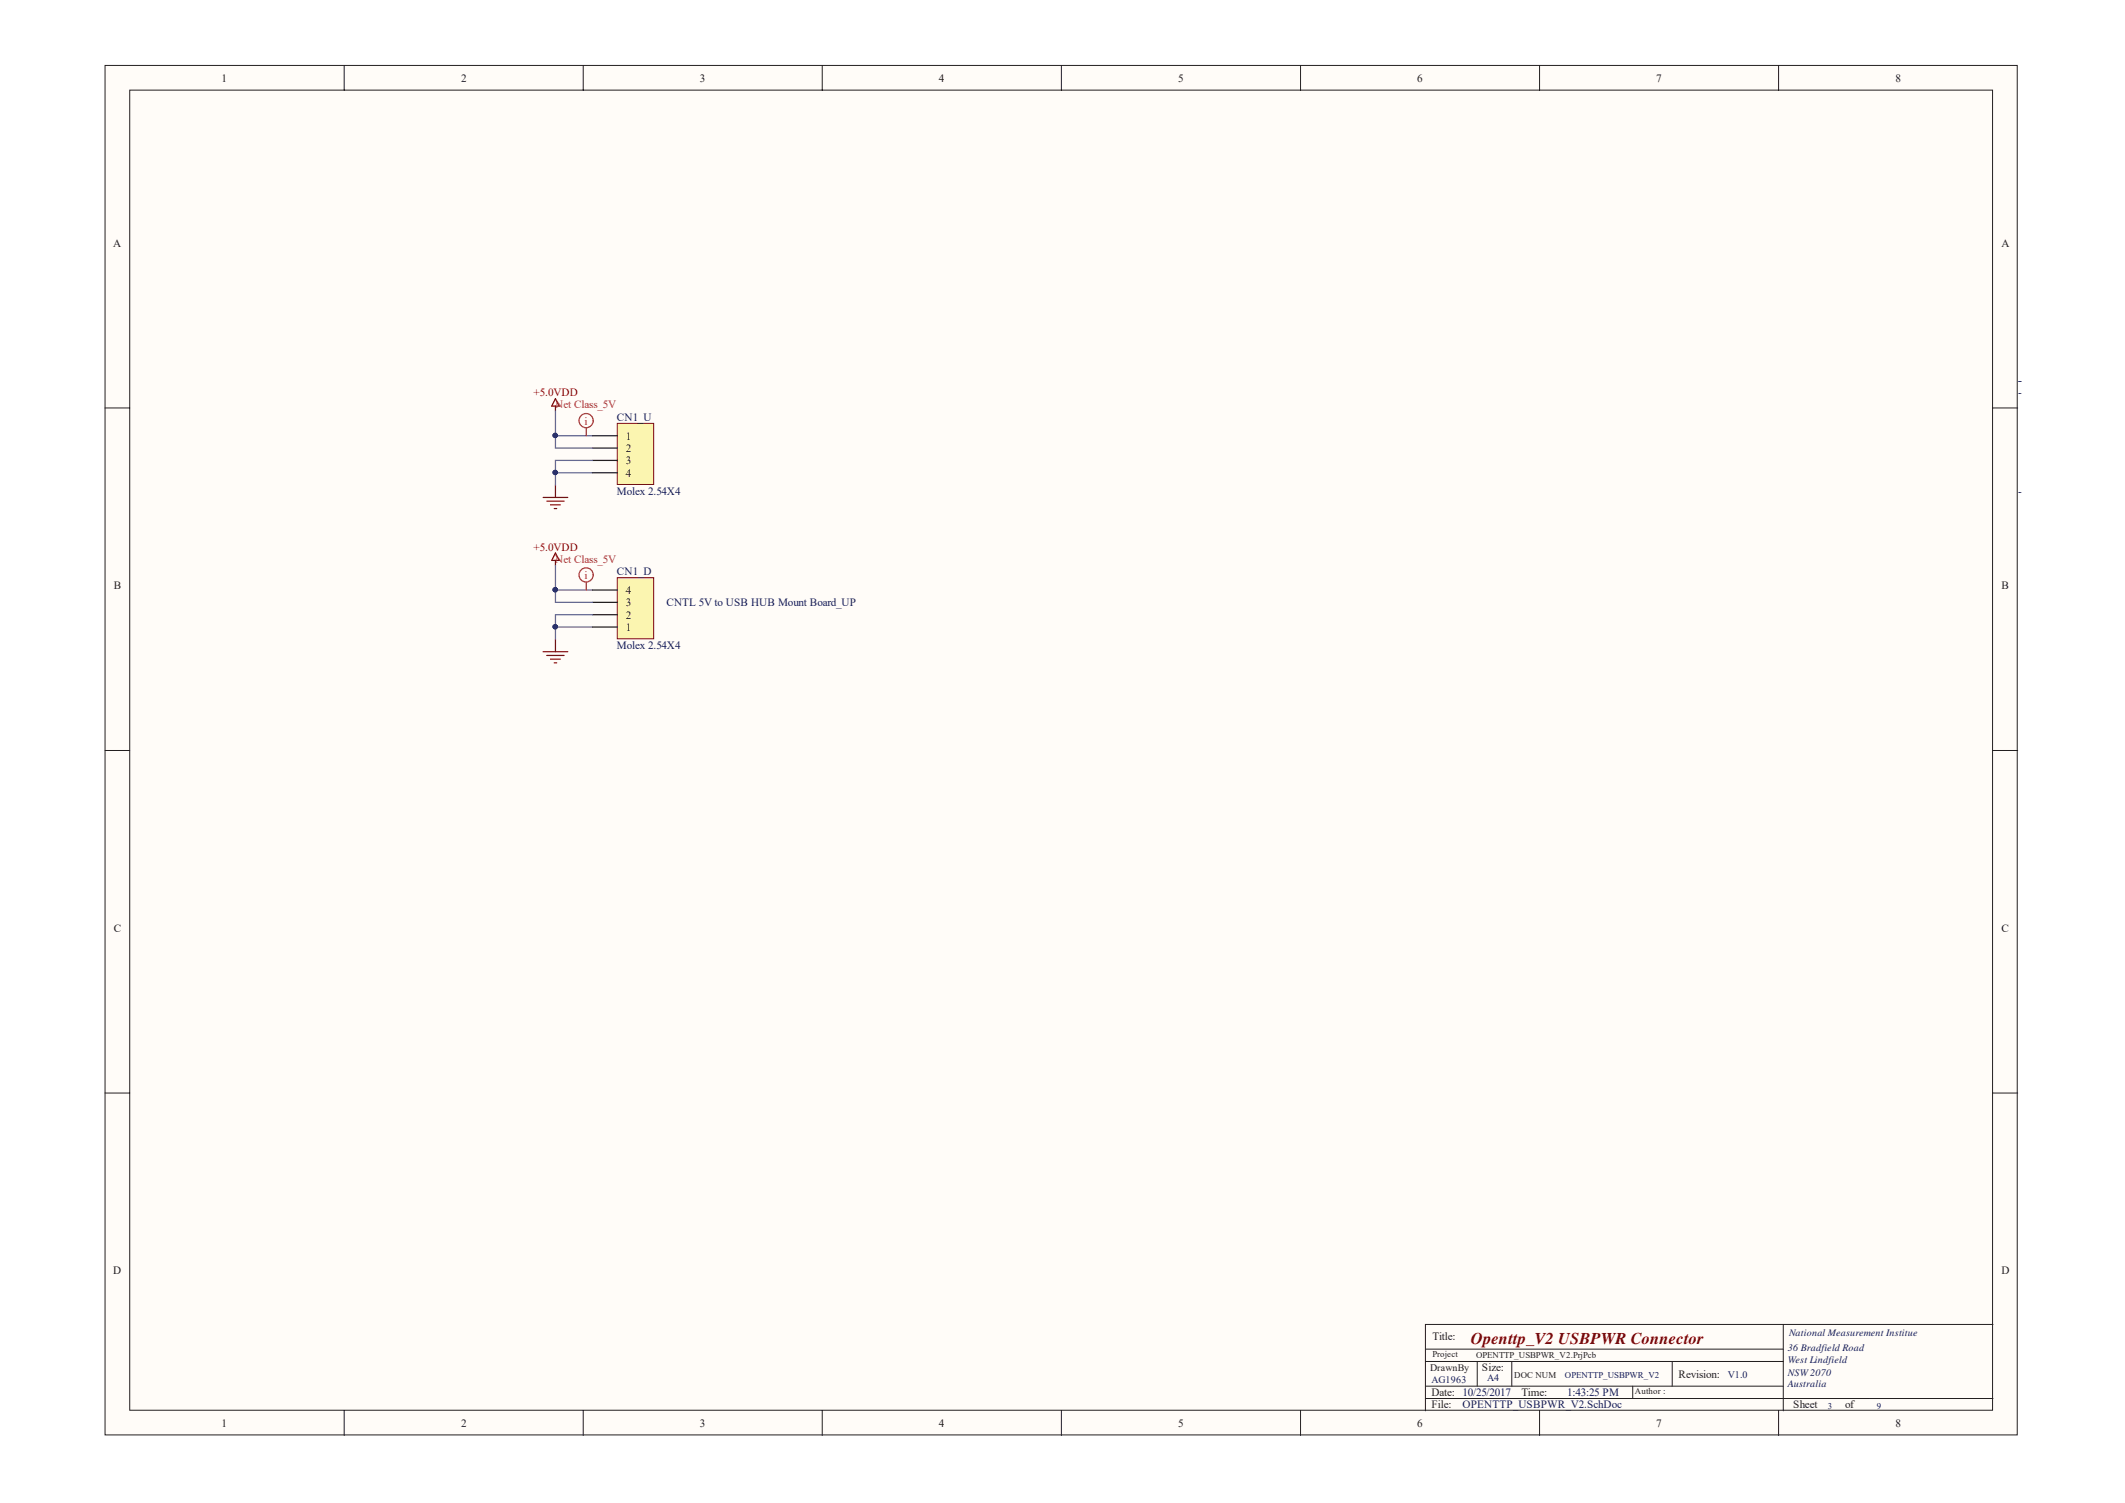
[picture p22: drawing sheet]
<svg xmlns="http://www.w3.org/2000/svg" width="297mm" height="210mm" viewBox="0 0 297 210" stroke-linecap="round" stroke-linejoin="round" font-family="sans-serif">
<defs><g id="words">
<text font-size="2.3" fill="#6e0e10" x="205.6" y="187.8">Openttp_V2 USBPWR Connector</text>
<g font-size="1.6" fill="#231f20">
<text x="31" y="11.4">1</text>
<text x="64.4" y="11.4">2</text>
<text x="97.8" y="11.4">3</text>
<text x="131.2" y="11.4">4</text>
<text x="164.7" y="11.4">5</text>
<text x="198.1" y="11.4">6</text>
<text x="231.5" y="11.4">7</text>
<text x="265" y="11.4">8</text>
<text x="15.8" y="34.4">A</text>
<text x="279.8" y="34.4">A</text>
<text x="87.5" y="61.4">1</text>
<text x="87.5" y="63.1">2</text>
<text x="87.5" y="64.9">3</text>
<text x="87.5" y="66.6">4</text>
<text x="15.9" y="82.3">B</text>
<text x="87.5" y="83">4</text>
<text x="279.8" y="82.3">B</text>
<text x="87.5" y="88.1">1</text>
<text x="87.5" y="86.4">2</text>
<text x="87.5" y="84.7">3</text>
<text x="15.9" y="130.2">C</text>
<text x="279.8" y="130.2">C</text>
<text x="15.8" y="178">D</text>
<text x="279.8" y="178">D</text>
<text x="200.2" y="187.2">Title:</text>
<text x="207.2" y="191.6">Size:</text>
<text x="200.1" y="195">Date: 10/25/2017</text>
<text x="200.1" y="196.8">File:</text>
<text x="212.7" y="195">Time:</text>
<text x="234.6" y="192.5">Revision:</text>
<text x="250.7" y="196.8">Sheet</text>
<text x="257.9" y="196.8">of</text>
<text x="31" y="199.3">1</text>
<text x="64.4" y="199.3">2</text>
<text x="97.8" y="199.3">3</text>
<text x="131.2" y="199.3">4</text>
<text x="164.7" y="199.3">5</text>
<text x="198.1" y="199.3">6</text>
<text x="231.5" y="199.3">7</text>
<text x="265" y="199.3">8</text>
</g>
<g font-size="1.6" fill="#131b5c">
<text x="282.1" y="53.6">-</text>
<text x="86.2" y="58.8">CN1_U</text>
<text x="282.1" y="55.3">-</text>
<text x="86.2" y="69.1">Molex 2.54X4</text>
<text x="282.1" y="69.1">-</text>
<text x="86.2" y="80.3">CN1_D</text>
<text x="93.2" y="84.7">CNTL 5V to USB HUB Mount Board_UP</text>
<text x="86.2" y="90.7">Molex 2.54X4</text>
<text x="204.4" y="196.8">OPENTTP_USBPWR_V2.SchDoc</text>
<text x="219.1" y="195">1:43:25 PM</text>
</g>
<g font-size="1.6" fill="#6e0e10">
<text x="74.6" y="55.3">+5.0VDD</text>
<text x="74.6" y="77">+5.0VDD</text>
</g>
<g font-size="1.6" fill="#ed1c24">
<text x="77.6" y="57.1">Net Class_5V</text>
<text x="81.7" y="59.4">i</text>
<text x="77.6" y="78.6">Net Class_5V</text>
<text x="81.7" y="80.9">i</text>
</g>
<text font-size="1.4" fill="#231f20" x="199.9" y="191.6">DrawnBy</text>
<g font-size="1.4" fill="#131b5c">
<text x="249.9" y="188.7">36 Bradfield Road</text>
<text x="249.9" y="190.4">West Lindfield</text>
<text x="250.1" y="186.7">National Measurement Institue</text>
<text x="200.1" y="193.2">AG1963</text>
<text x="207.9" y="193">A4</text>
<text x="241.5" y="192.5">V1.0</text>
<text x="249.9" y="192.2">NSW2070</text>
<text x="249.9" y="193.7">Australia</text>
</g>
<g font-size="1.2" fill="#231f20">
<text x="200.2" y="189.6">Project</text>
<text x="206.3" y="189.8">OPENTTP_USBPWR_V2.PrjPcb</text>
<text x="211.7" y="192.5">DOC NUM</text>
<text x="228.5" y="194.8">Author :</text>
</g>
<g font-size="1.2" fill="#131b5c">
<text x="218.8" y="192.5">OPENTTP_USBPWR_V2</text>
<text x="255.5" y="196.9">3</text>
<text x="262.3" y="196.9">9</text>
</g>
</g></defs>
<path d="M14.7 9.1h267.3v191.4h-267.3z" fill="#fffcf8"/>
<path d="M14.7 9.1h267.3v191.4h-267.3z" fill="none" stroke="#231f20" stroke-width=".14"/>
<path d="M18.1 12.6h260.4v184.4h-260.4z" fill="#fffcf8"/>
<g fill="none" stroke="#231f20" stroke-width=".14">
<path d="M18.1 12.6h260.4v184.4h-260.4zM48.1 9.1v3.5M81.5 9.1v3.5M114.9 9.1v3.5M148.4 9.1v3.5M181.8 9.1v3.5M215.2 9.1v3.5M248.6 9.1v3.5M14.7 57h3.4M278.6 57h3.4M14.7 104.8h3.4M278.6 104.8h3.4"/>
<path d="M14.7 152.7h3.4M278.6 152.7h3.4M48.1 197.1v3.5M81.5 197.1v3.5M114.9 197.1v3.5M148.4 197.1v3.5M181.8 197.1v3.5M199.2 188.5h50.1M199.2 193.7h50.1M199.2 195.4h79.4M199.2 190.2h50.1M206.5 190.2v3.5"/>
<path d="M211.3 190.2v3.5M215.2 197.1v3.5M228.2 193.7v1.7M233.7 190.2v3.5M248.6 197.1v3.5M249.3 185v12.1M278.6 185h-79.4v12.1"/>
</g>
<path d="M75.9 91.1h3.5M76.4 91.6h2.5M77 92.1h1.3M77.5 92.6h.3M77.6 89.3v1.8" fill="none" stroke="#6e0e10" stroke-width=".17"/>
<path d="M77.6 87.6h5.2" fill="none" stroke="#74479c" stroke-width=".17"/>
<circle cx="77.6" cy="87.6" r=".31" fill="#131b5c"/>
<circle cx="77.6" cy="87.6" r=".31" fill="none" stroke="#131b5c" stroke-width=".14"/>
<path d="M77.6 82.4h5.2" fill="none" stroke="#74479c" stroke-width=".17"/>
<circle cx="77.6" cy="82.4" r=".31" fill="#131b5c"/>
<circle cx="77.6" cy="82.4" r=".31" fill="none" stroke="#131b5c" stroke-width=".14"/>
<path d="M77.6 77.3l.6 1h-1.1zM77.6 78.3v.7" fill="none" stroke="#6e0e10" stroke-width=".17"/>
<path d="M86.3 80.7h5.1v8.5h-5.1z" fill="#fbf5b0"/>
<path d="M86.3 80.7h5.1v8.5h-5.1z" fill="none" stroke="#6e0e10" stroke-width=".14"/>
<path d="M82.8 87.6h3.5M82.8 85.9h3.5M82.8 84.2h3.5M82.8 82.4h3.5" fill="none" stroke="#231f20" stroke-width=".17"/>
<g fill="none" stroke="#ed1c24" stroke-width=".17">
<path d="M82 81.4v1"/>
<circle cx="81.9" cy="80.3" r=".99"/>
</g>
<path d="M75.9 69.5h3.5M76.4 70h2.5M77 70.5h1.3M77.5 71.1h.3M77.6 67.8v1.7" fill="none" stroke="#6e0e10" stroke-width=".17"/>
<path d="M77.6 66h5.2" fill="none" stroke="#74479c" stroke-width=".17"/>
<circle cx="77.6" cy="66" r=".31" fill="#131b5c"/>
<circle cx="77.6" cy="66" r=".31" fill="none" stroke="#131b5c" stroke-width=".14"/>
<path d="M77.6 60.9h5.2" fill="none" stroke="#74479c" stroke-width=".17"/>
<circle cx="77.6" cy="60.8" r=".31" fill="#131b5c"/>
<circle cx="77.6" cy="60.8" r=".31" fill="none" stroke="#131b5c" stroke-width=".14"/>
<path d="M77.6 55.7l.6 1h-1.1zM77.6 56.7v.7" fill="none" stroke="#6e0e10" stroke-width=".17"/>
<path d="M86.3 59.2h5.1v8.5h-5.1z" fill="#fbf5b0"/>
<path d="M86.3 59.2h5.1v8.5h-5.1z" fill="none" stroke="#6e0e10" stroke-width=".14"/>
<path d="M82.8 60.9h3.5M82.8 62.6h3.5M82.8 64.3h3.5M82.8 66h3.5" fill="none" stroke="#231f20" stroke-width=".17"/>
<path d="M82.8 64.3h-5.2v3.5" fill="none" stroke="#74479c" stroke-width=".17"/>
<circle cx="77.6" cy="66" r=".31" fill="#131b5c"/>
<circle cx="77.6" cy="66" r=".31" fill="none" stroke="#131b5c" stroke-width=".14"/>
<path d="M77.6 57.4v5.2h5.2" fill="none" stroke="#74479c" stroke-width=".17"/>
<circle cx="77.6" cy="60.8" r=".31" fill="#131b5c"/>
<circle cx="77.6" cy="60.8" r=".31" fill="none" stroke="#131b5c" stroke-width=".14"/>
<g fill="none" stroke="#ed1c24" stroke-width=".17">
<path d="M82 59.8v1.1"/>
<circle cx="81.9" cy="58.8" r=".99"/>
</g>
<path d="M82.8 85.9h-5.2v3.4" fill="none" stroke="#74479c" stroke-width=".17"/>
<circle cx="77.6" cy="87.6" r=".31" fill="#131b5c"/>
<circle cx="77.6" cy="87.6" r=".31" fill="none" stroke="#131b5c" stroke-width=".14"/>
<path d="M77.6 79v5.2h5.2" fill="none" stroke="#74479c" stroke-width=".17"/>
<circle cx="77.6" cy="82.4" r=".31" fill="#131b5c"/>
<circle cx="77.6" cy="82.4" r=".31" fill="none" stroke="#131b5c" stroke-width=".14"/>
<use href="#words"/>
</svg>
